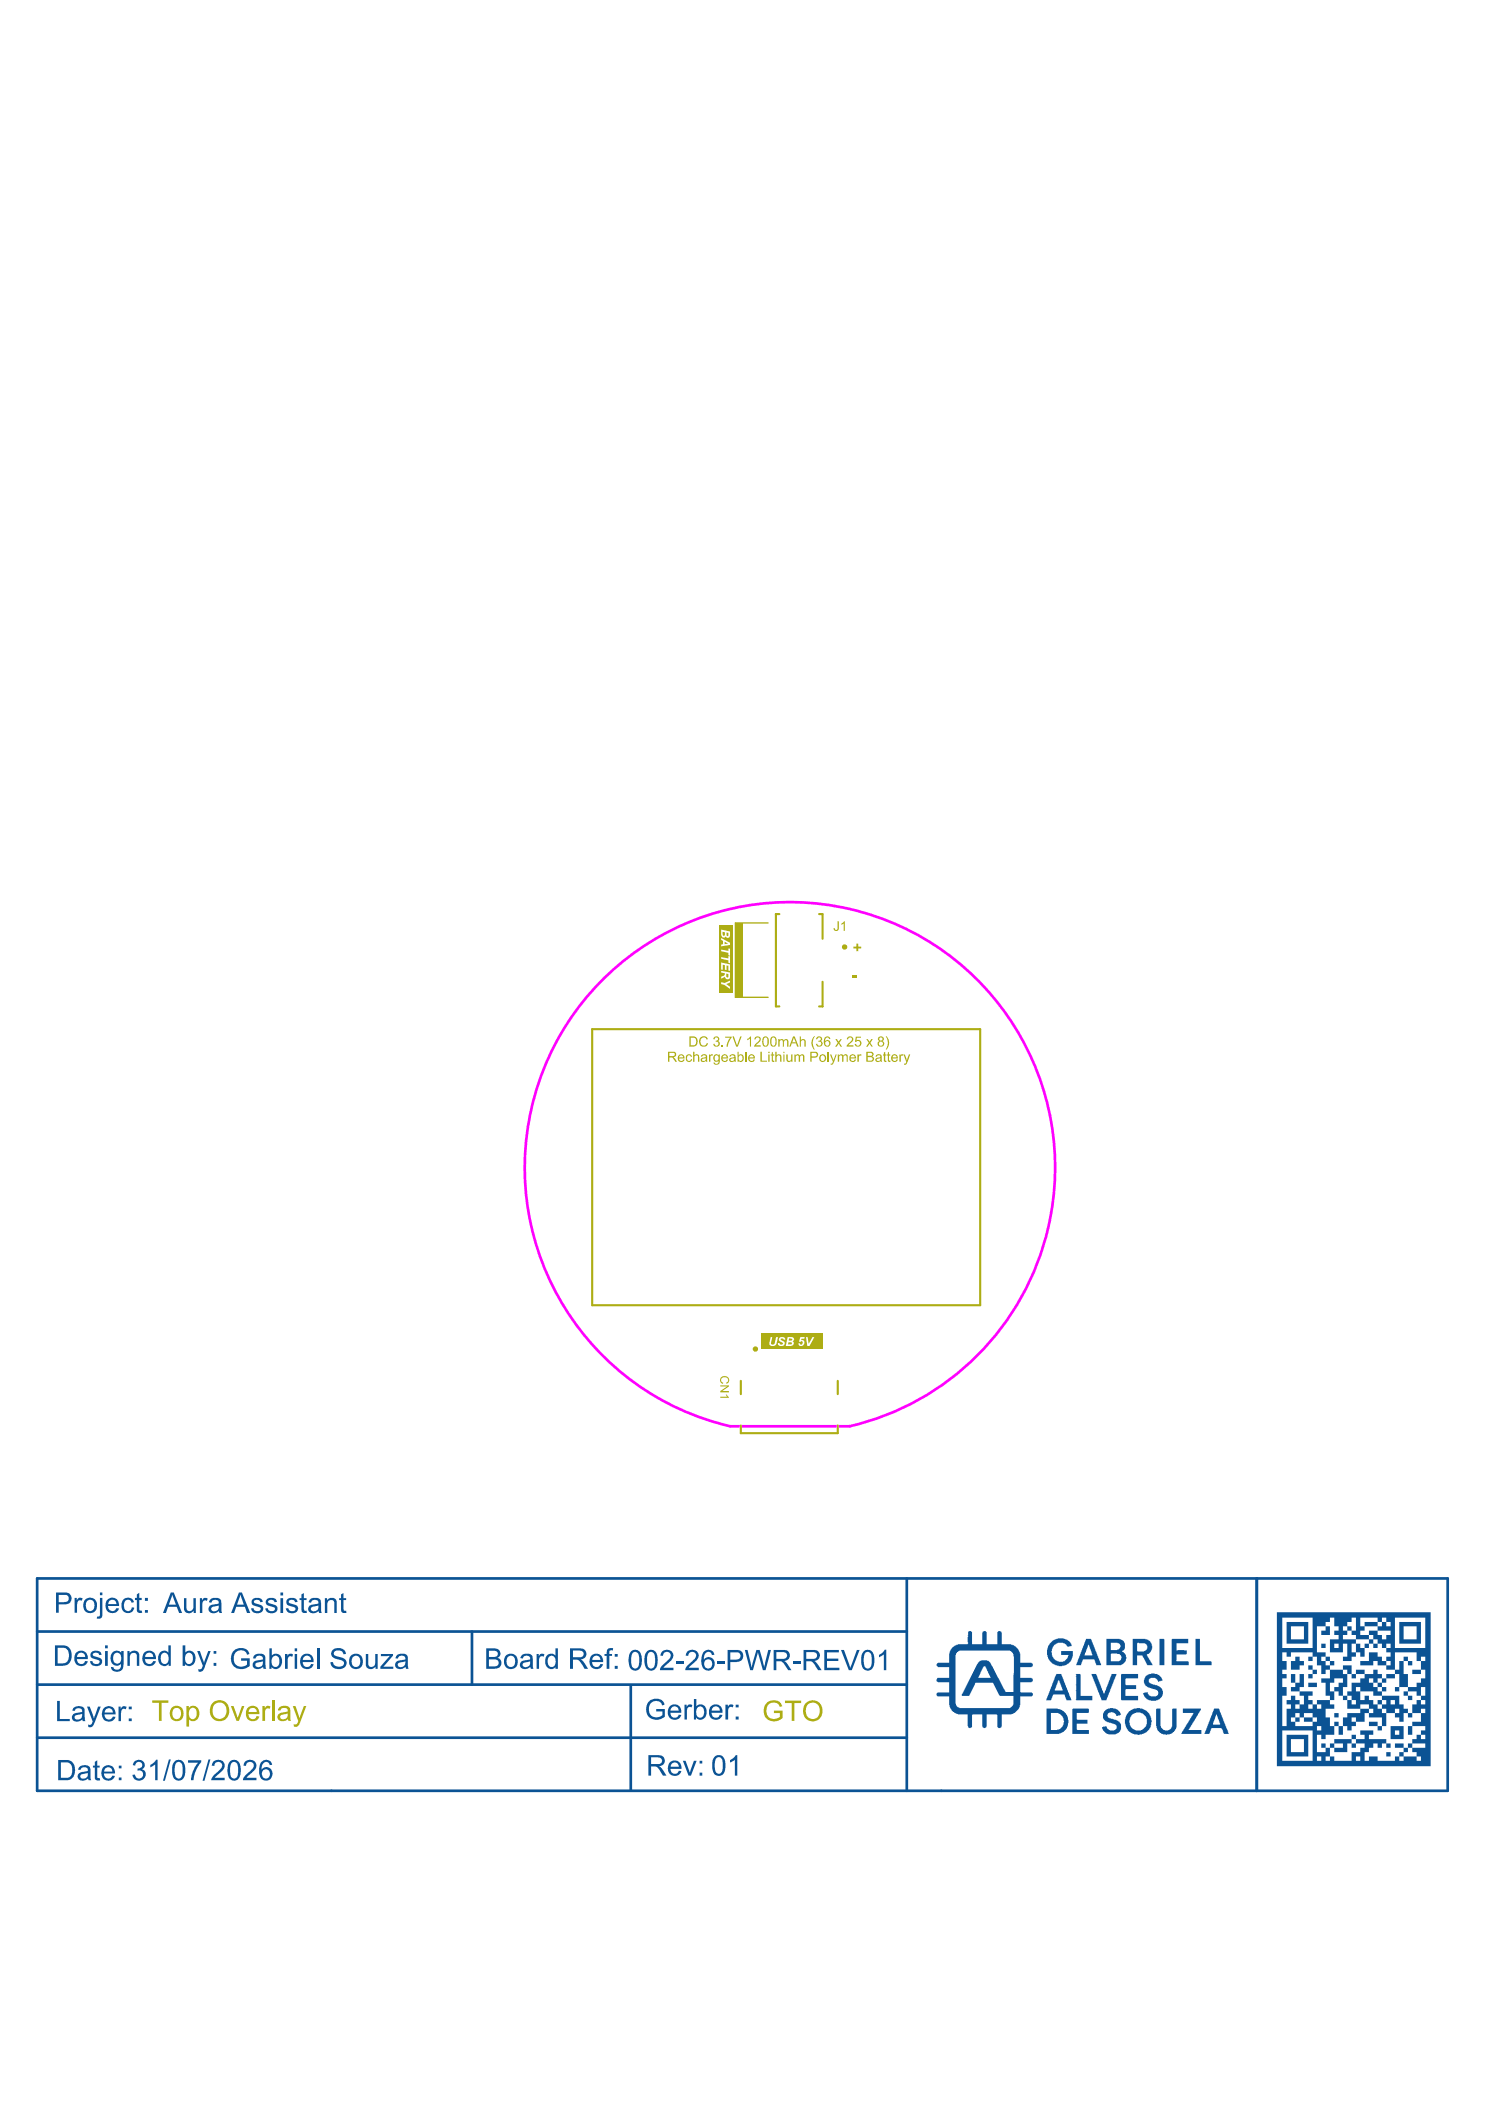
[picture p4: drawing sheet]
<svg xmlns="http://www.w3.org/2000/svg" width="210mm" height="297mm" viewBox="0 0 210 297" stroke-linecap="round" stroke-linejoin="round" font-family="sans-serif">
<g fill="#0b5394">
<path d="M148.3 231.7l.2-.2 .7-.3h.8l.6 .2 .4 .3 .2 .5-.3 .2h-.3l-.2-.4-.4-.2h-.8l-.5 .4-.4 .8 .1 .6 .2 .4 .3 .3 .4 .2 .9-.1 .4-.4 .1-.3v-.2h-1v-.5h1.6v.7l-.1 .5-.5 .6-.5 .2-.9 .1-.8-.3-.5-.4-.3-.9v-.7l.2-.6z"/>
<path d="M151.8 236.2l.6 .1v3h1.7v.6h-2.4z"/>
<path d="M163.6 231.3h.7v3.7h-.7z"/>
<path d="M163.2 241.1h.5v2.5l.3 .4 .3 .2h.5l.4-.3 .1-.3v-2.4l.7-.1v2.7l-.4 .6h-.1l-.2 .2-.7 .2-.6-.1-.4-.2-.3-.3-.2-.6z"/>
<path d="M158.2 236.2h2.3v.6l-1.7 .1v.9h1.5v.5l-1.5 .1v.9h1.7v.6h-2.4z"/>
<path d="M161.7 236.4l.7-.3h.5l.6 .3 .3 .3 .2 .5h-.3l-.2 .1h-.1l-.1-.3-.4-.2h-.6l-.2 .2v.4l.1 .1 .5 .2 .5 .1 .7 .5 .1 .3v.5l-.1 .3-.3 .4-.5 .2-1-.1-.7-.5-.2-.4 .6-.2 .3 .4 .2 .2h.8l.2-.2a.49 .49 0 0 0 0-.6l-.4-.3-.9-.2-.4-.2-.2-.4v-.5z"/>
<path d="M165.3 231.3h2.3v.6h-1.6v1l1.3-.1 .1 .6-1.4 .1-.1 .9h1.7l.1 .6h-2.4z"/>
<path d="M156 241.2l.6-.2 .8 .1 .6 .5 .1 .4-.6 .1v-.2l-.3-.2-.3-.1h-.1a.49 .49 0 0 0-.6 .6l.3 .3 1 .2 .4 .3v.1l.2 .2v.8l-.3 .4-.4 .2h-1l-.4-.1-.4-.4-.1-.5 .4-.1h.2l.1 .4h.2l.2 .2h.6l.3-.3v-.4l-.2-.2-1.1-.3-.5-.4-.1-.8z"/>
<path d="M168.6 231.3h.7v3.1h1.5l.1 .6h-2.3z"/>
<path d="M166.9 241.1h2.5l-.1 .3-.2 .3-.2 .4-.1 .1-.1 .3-.5 .6-.5 1h1.8v.6h-2.8l.1-.4 .3-.3v-.3l.2-.1v-.2l.3-.3 .1-.3 .1-.1 .1-.2 .1-.1 .1-.3 .3-.3-1.5-.1z"/>
<path d="M153.9 236.2h.7l1.1 2.8h.1l.1-.2 .9-2.5 .7-.1-1.4 3.7h-.7z"/>
<path d="M151.3 241.1l2.3 .1-.1 .5h-1.6l.1 1h1.4v.5h-1.5v.9h1.7v.6h-2.3z"/>
<path d="M159.3 241.4l.6-.3 .9-.1 .9 .4 .4 .4 .3 .6 .1 .6-.2 .8-.6 .7-.6 .2-.6 .1-.7-.1-.7-.5-.3-.7-.1-.9 .3-.7zM159.8 241.9l-.4 .6a1.45 1.45 0 0 0 0 1.1l.4 .4 .4 .2h.8l.6-.6 .2-.3-.1-1-.5-.5h-.2l-.1-.2h-.6z"/>
<path d="M136.6 230.2h.4l.1 .1v1.7h1.5v-1.6l.2-.2h.2l.2 .1v1.7h1.5v-1.7l.1-.1h.4l.1 1.8h1.3l.4 .2 .6 .5 .3 .4v1.5h1.6l.2 .2-.1 .4-.1 .1h-1.6v1.5h1.6l.2 .2-.1 .3-.1 .1h-1.6v1.4h1.7l.1 .2v.2l-.1 .2h-1.7v1.5l-.7 .8-.5 .2h-1.4v1.7l-.2 .2h-.3l-.1-.1-.1-1.8h-1.4v1.7l-.2 .2h-.2l-.2-.2v-1.7h-1.4l-.1 1.8-.2 .1h-.3l-.1-1.9h-1.4l-.7-.3-.4-.7-.1-1.5h-1.7l-.1-.2v-.2l.1-.2h1.7v-1.4h-1.6l-.2-.2v-.2l.1-.2h1.7v-1.5h-1.6l-.2-.3v-.2l.2-.2h1.6l.1-1.5 .2-.5 .4-.4 .5-.2 1.5-.1zM138.7 235.2l-.7 1.6h1.7l-.7-1.6zM135 233.1l-.2 .4v6.9l.3 .5 .2 .1h7.2l.4-.3 .1-1.4h-2l-.9-1.8h-2.5l-.9 1.8h-1v-.3h.1l2-4.2 .4-.4 .2-.1h.8l.5 .3 2.2 4.2h1.1v-5.1l-.1-.4-.3-.3-7.3-.1-.2 .2z"/>
<path d="M156.1 231.3h1.8l.5 .2 .3 .4v.7l-.4 .5 .5 .3a1.11 1.11 0 0 1 0 1.1l-.7 .5h-2zM156.8 233.3l-.1 1.1h1.2l.2-.2 .1-.5-.3-.3zM156.7 231.8v1h.9l.4-.2 .1-.4-.2-.3z"/>
<path d="M147.6 241.1h1.6l.6 .2 .6 .5 .3 .5v.9l-.3 .8-.4 .4-.6 .3h-1.8zM148.2 241.7v2.4h.9l.5-.1 .3-.4 .2-.6-.2-.8-.6-.5z"/>
<path d="M149 236.2l.8 .1v.2l.2 .5 .1 .4 .1 .1v.2l.2 .2v.2l.1 .1 .6 1.7h-.7l-.2-.8h-1.6l-.4 .8h-.6zM149.3 237.1l-.5 1.5h1.1l-.4-1.4-.1-.1z"/>
<path d="M159.8 231.3h1.8l.7 .3v.1l.2 .2v.7l-.2 .5-.2 .3h-.3v.2l.8 1.4h-.8l-.6-1.4h-.8v1.4h-.6zM160.5 231.8v1.3h.9l.4-.3v-.6l-.2-.3z"/>
<path d="M153.2 231.3h.7l.6 1.6 .4 .8v.2l.3 .5v.2l.1 .2v.2h-.7l-.2-.8h-1.6l-.3 .8h-.7zM153.5 232.1l-.5 1.5h1.1l-.2-.8z"/>
<path d="M171.3 241.1l.7 .1 .1 .4 .4 .8 .5 1.4 .2 .3 .1 .6h-.7l-.1-.6-.2-.3h-1.4l-.3 .9h-.7zM171.6 241.9l-.5 1.2v.3l1-.1z"/>
</g>
<path d="M5.2 237.7h122.7M5.2 222.7h199v30h-199zM5.2 230.2h122.7M66.6 230.2v7.5M89 237.8v14.8M127.9 222.7v30M177.3 222.7v30M5.2 245.2h122.7" fill="none" stroke="#0b5394" stroke-width=".38"/>
<g fill="#0b5394">
<path d="M93.5 232.9h.1a.91 .91 0 0 1 1.3 .3 .91 .91 0 0 1-.4 1.3l-.9 .8h1.4v.4h-1.9a2.13 2.13 0 0 1 1-1.3l.2-.2a.58 .58 0 0 0 .3-.8 .58 .58 0 0 0-.9-.2l-.2 .5-.4-.1 .2-.4z"/>
<path d="M95.3 234.5h1.1v.3h-1.1z"/>
<path d="M96.9 233.1l.2-.2a.91 .91 0 0 1 1.3 .3 .91 .91 0 0 1-.4 1.3l-.9 .8h1.5v.4h-1.9a2.13 2.13 0 0 1 1-1.3l.1-.2a.57 .57 0 0 0 .4-.7 .57 .57 0 0 0-.6-.4 .52 .52 0 0 0-.5 .6l-.4-.1z"/>
<path d="M101.1 234.5h1.1v.3h-1.1z"/>
<path d="M105.1 232.8h.3l.6 2.5 .7-2.5h.5l.6 2.5 .6-2.5h.4l-.8 2.9h-.4l-.7-2.5-.7 2.5h-.4z"/>
<path d="M111.8 234.5h1.1v.3h-1.1z"/>
<path d="M116.3 232.8h2v.4h-1.6v.8h1.6v.4h-1.6v.9h1.7v.4h-2.1z"/>
<path d="M118.6 232.8h.5l.9 2.6 .9-2.6h.4l-1.1 2.9h-.5z"/>
<path d="M124 233.5l.4-.2 .4-.5h.2v2.9h-.3v-2.3l-.7 .5z"/>
<path d="M8.1 240h.3v2.6h1.4v.3h-1.7z"/>
<path d="M12.3 240.8h.4l.6 1.7 .5-1.7h.4l-1 2.5a.57 .57 0 0 1-.7 .4l-.1-.3a.45 .45 0 0 0 .7-.5z"/>
<path d="M16.7 240.8h.3l.1 .3a.5 .5 0 0 1 .8-.2l-.2 .3a.41 .41 0 0 0-.4 0 .41 .41 0 0 0-.2 .5v1.2h-.4z"/>
<path d="M13.4 248.6l.3-.2v.8h.4v.2h-.4v1.4l.4 .1v.3h-.1a.47 .47 0 0 1-.5-.1 .47 .47 0 0 1-.1-.5v-1.2h-.3v-.2h.3z"/>
<path d="M13 233l.6-.1a.6 .6 0 0 1 .7 .6h-.3a.48 .48 0 0 0-.5-.3 .48 .48 0 0 0-.4 .3l.1 .2 .7 .2a.62 .62 0 0 1 .5 .7 .62 .62 0 0 1-.7 .5h-.1a.74 .74 0 0 1-.9-.7h.3a.54 .54 0 0 0 .5 .4 .54 .54 0 0 0 .6-.3l-.2-.2-.7-.3a.56 .56 0 0 1-.4-.4 .56 .56 0 0 1 .2-.6z"/>
<path d="M18 233h.3v.2a.74 .74 0 0 1 .9-.3 .74 .74 0 0 1 .4 .9v1.3h-.3v-1.3a.51 .51 0 0 0-.6-.6 .51 .51 0 0 0-.4 .7v1.2h-.3z"/>
<path d="M27.8 233h.4l.6 1.7 .6-1.7h.3l-.8 2.2a.71 .71 0 0 1-.8 .7h-.1v-.4l.1 .1a.51 .51 0 0 0 .5-.5z"/>
<path d="M26 225.5h.3v1.2a.52 .52 0 0 0 .5 .6 .52 .52 0 0 0 .5-.7v-1.1h.3v2.1h-.3v-.3a.72 .72 0 0 1-.9 .3 .72 .72 0 0 1-.4-.8z"/>
<path d="M28.2 225.5h.3v.3a.48 .48 0 0 1 .8-.2l-.1 .3a.44 .44 0 0 0-.5 0 .44 .44 0 0 0-.2 .5v1.2h-.3z"/>
<path d="M35.8 225.6l.6-.1a.58 .58 0 0 1 .6 .6h-.3a.48 .48 0 0 0-.4-.4 .48 .48 0 0 0-.5 .4l.1 .1 .8 .2a.56 .56 0 0 1 .3 .9v.1a.94 .94 0 0 1-1.6-.4l.4-.1a.53 .53 0 0 0 .5 .4 .53 .53 0 0 0 .5-.3l-.1-.2-.6-.1a.59 .59 0 0 1-.6-.7v-.2z"/>
<path d="M37.8 225.6l.4-.1a.69 .69 0 0 1 .9 .6h-.4a.48 .48 0 0 0-.4-.4 .48 .48 0 0 0-.5 .4l.2 .1 .5 .2a.63 .63 0 0 1 .6 .7 .63 .63 0 0 1-.7 .6 .82 .82 0 0 1-1-.7l.4-.1a.54 .54 0 0 0 .5 .4 .54 .54 0 0 0 .5-.3l-.1-.2-.8-.2a.56 .56 0 0 1-.4-.5 .56 .56 0 0 1 .3-.5z"/>
<path d="M40.7 225.6l.5-.1a.73 .73 0 0 1 .8 .6h-.4a.5 .5 0 0 0-.4-.4 .5 .5 0 0 0-.5 .3 .68 .68 0 0 0 .7 .4 .63 .63 0 0 1 .7 .6 .63 .63 0 0 1-.7 .7h-.2a.74 .74 0 0 1-.9-.7l.4-.1a.55 .55 0 0 0 .4 .4 .55 .55 0 0 0 .6-.3l-.1-.2-.6-.1a.59 .59 0 0 1-.6-.7v-.2z"/>
<path d="M42.5 225l.4-.2v.7h.3v.3h-.3v1.2a.25 .25 0 0 0 .1 .3 .25 .25 0 0 0 .2 0l.1 .3h-.1a.5 .5 0 0 1-.5-.1 .5 .5 0 0 1-.2-.5v-1.2h-.2v-.3h.2z"/>
<path d="M45.8 225.5h.3v.3a.73 .73 0 0 1 .8-.3 .73 .73 0 0 1 .6 .7v1.4h-.3v-1.3a.5 .5 0 0 0-.6-.5 .5 .5 0 0 0-.4 .6v1.2h-.4z"/>
<path d="M48.1 225l.3-.2v.7h.4v.3h-.4v1.2a.25 .25 0 0 0 .2 .3 .25 .25 0 0 0 .2 0l.1 .3h-.1a.5 .5 0 0 1-.5-.1 .5 .5 0 0 1-.2-.5v-1.2h-.3v-.3h.3z"/>
<path d="M75.7 233.4h.3v.3a.47 .47 0 0 1 .8-.2l-.1 .3a.44 .44 0 0 0-.5 0 .44 .44 0 0 0-.2 .5v1.2h-.3z"/>
<path d="M85.8 232.6h.6h.1l-.1 .3a.32 .32 0 0 0-.3 0 .32 .32 0 0 0-.1 .3v.2h.3v.3h-.3v1.8h-.4v-1.8h-.3v-.3h.3v-.5z"/>
<path d="M103 248.4l.5-.4 .3-.3h.2v2.9h-.3v-2.3l-.7 .4z"/>
<path d="M96.3 248.5h.4l.6 1.6 .6-1.6h.4l-.8 2.1h-.4z"/>
<path d="M19 248.5l.2-.1a.76 .76 0 0 1 1 .2 .76 .76 0 0 1 0 1h-.2a.84 .84 0 0 1 .5 1.1 .84 .84 0 0 1-1 .5h-.1a.88 .88 0 0 1-.7-.8h.3a.58 .58 0 0 0 .6 .6 .58 .58 0 0 0 .6-.6 .58 .58 0 0 0-.7-.6l-.1 .1v-.4a.47 .47 0 0 0 .6-.3 .47 .47 0 0 0-.3-.6 .47 .47 0 0 0-.6 .4v.2l-.4-.1z"/>
<path d="M21.2 249l.5-.3 .3-.4h.2v2.9h-.3v-2.2l-.7 .4z"/>
<path d="M23.8 248.3h.3l-.8 3h-.3z"/>
<path d="M26.5 248.4h1.9v.3l-.6 .8-.3 .6-.2 1.1h-.4l.1-.7 .5-1.2 .4-.6h-1.4z"/>
<path d="M29.4 248.3h.3l-.9 3h-.2z"/>
<path d="M30.2 248.5h.1a.89 .89 0 0 1 1-.1 .89 .89 0 0 1 .4 .9l-.2 .5-1.2 1.1h1.4v.3h-1.9l.3-.6 .6-.6a1.23 1.23 0 0 0 .6-.9 .56 .56 0 0 0-.6-.5 .56 .56 0 0 0-.5 .6h-.3z"/>
<path d="M34.7 248.5l.5-.2 .2 .1a.87 .87 0 0 1 .8 .7 .87 .87 0 0 1-.6 .9l-.8 .9h1.4v.3h-1.9l.1-.4 .7-.7a1.35 1.35 0 0 0 .7-1 .56 .56 0 0 0-.6-.5 .56 .56 0 0 0-.5 .6h-.3v-.4z"/>
<path d="M33.1 232.8l.6-.2h.3a1.06 1.06 0 0 1 1.2 .8l-.4 .1a.99 .99 0 0 0-1.2-.6 .99 .99 0 0 0-.6 1.2 1.08 1.08 0 0 0 .7 1 1.08 1.08 0 0 0 1.1-.2v-.6h-.8v-.3h1.2v1.1l-.9 .4h-.8l-.6-.4-.2-.4-.1-.7 .1-.6z"/>
<path d="M40.2 233.4h.3v.3a.47 .47 0 0 1 .8-.2l-.1 .3a.41 .41 0 0 0-.5 0 .41 .41 0 0 0-.1 .4v1.3h-.4z"/>
<path d="M194.9 228.3v.6h.7v.6h.6v-.6h-.6v-.6zM190.7 228.3v.6h-.6v.6h.6v.6h.6v-1.8zM198 229.5v1.8h1.8v-1.8zM182.1 229.5v1.8h1.8v-1.8zM197.4 228.9h3v3h-3zM181.5 228.9h3v3h-3zM196.8 228.3v4.3h4.3v-4.3zM195.6 231.9v.7h.6v-.7zM180.9 233.2v1.2h.6v1.2h-.6v.6h.6v.6h-.6v1.3h.6v1.2h-.6v4.3h.6v-2.5h.6v-.6h-.6v-.6h.6v-.6h.6v.6h.6v.6h.6v-1.2h-.6v-.6h-1.2v-.6h.6v-.6h-.6v-1.3h.6v1.3h.6v-1.3h.6v1.9h-.6v.6h1.9v.6h-.7v.6h.7v.6h.6v.6h.6v-.6h-.6v-.6h1.8v.6h.6v.6h-1.2v1.2h.6v1.3h.6v1.2h-1.2v.6h-.6v-.6h-.6v2.4h1.2v-.6h-.6v-.6h.6v.6h.6v1.3h.6v.6h2.5v-1.3h1.2v-.6h.6v-.6h-1.2v-.6h-.6v-.6h.6v.6h1.2v-.6h-.6v-.6h1.8v.6h-.6v.6h2.5v.6h.6v.6h-.6v-.6h-.7v.6h-.6v-.6h-.6v.6h-.6v.6h-.6v1.3h.6v-.6h1.2v.6h2.5v-.6h.6v.6h.6v-.6h-.6v-.7h.6v.7h1.8v.6h.6v-.6h-.6v-.7h-.6v-.6h-.6v-.6h.6v.6h1.9v-.6h-1.9v-.6h.6v-.6h.6v.6h.7v-.6h-.7v-.6h.7v-.6h-1.9v-.6h1.2v-1.3h-1.2v-1.2h.6v-.6h.6v.6h.7v-.6h-.7v-.6h-.6v-.6h-1.2v-.6h-1.2v-1.9h-.6v-.6h-1.2v-.6h-1.3v-.6h-.6v.6h-1.8v-.6h1.2v-1.2h1.2v.6h.6v.6h.7v.6h.6v-.6h-.6v-.6h.6v-.6h-.6v-.6h-.7v-.7h-.6v-.6h-.6v-.6h-.6v-.6h1.2v.6h.6v.6h.7v-.6h.6v-.6h-1.9v-.6h-1.8v-.6h1.8v.6h.6v-.6h-.6v-.6h-2.4v1.2h.6v.6h-.6v.6h1.2v.6h.6v.6h.6v.7h-.6v-.7h-.6v-.6h-1.8v-.6h-.6v-.6h-.6v-.6h-.7v.6h.7v.6h-.7v.6h1.9v.6h.6v.7h.6v1.2h-.6v-.6h-.6v-1.3h-.6v1.3h.6v.6h-.6v.6h-1.3v-.6h.7v-1.9h-.7v1.3h-1.8v-1.9h1.2v-.6h-.6v-.6h.6v-.6h-.6v-1.2h-.6v.6h-.6v.6h.6v1.2h-1.2v-.6h.6v-.6h-1.2v3.7h1.2v.6h.6v.6h.6v.6h-.6v-.6h-.6v-.6h-.6v.6h.6v.6h.6v.6h1.8v.6h.7v1.9h-.7v1.2h.7v.6h.6v.6h.6v-.6h-.6v-.6h-.6v-.6h.6v-1.2h1.2v-.7h.6v-.6h-1.2v-.6h1.2v.6h1.2v-.6h.6v.6h.6v.6h.7v.7h-.7v-.7h-.6v.7h.6v.6h.7v.6h-.7v-.6h-.6v-.6h-.6v-.7h-.6v.7h.6v.6h.6v.6h.6v.6h2.5v1.2h.6v.6h.6v.6h.6v.6h-.6v-.6h-.6v1.3h-.6v-.7h-.6v-.6h-1.2v-.6h-.7v-.6h-.6v-.6h.6v.6h.7v-.6h-.7v-.6h-1.2v-.6h-1.8v-.6h-.6v.6h.6v1.2h.6v-.6h.6v.6h.6v.6h.6v.6h.6v.6h.7v1.9h-.7v-1.3h-1.8v-.6h-.6v1.3h-1.2v-.7h-.6v.7h.6v.6h-.6v.6h-.6v-.6h-.7v-1.3h.7v-.6h1.8v-.6h-1.8v-1.2h-.7v-.6h-.6v-.6h-.6v-.6h.6v-.6h.6v-.7h-1.2v.7h-.6v1.2h.6v1.2h-.6v-.6h-.6v-1.8h-.6v-.7h1.2v-1.2h-.6v.6h-.6v-1.2h-.6v-1.2h-.6v-.6h-3.1v.6h-.6v-.6zM192.5 231.9h.6v.7h-.6zM188.2 231.9v.7h.6v-.7zM186.4 231.9h.6v.7h-.6zM180.9 228.3v4.3h4.3v-4.3zM200.4 233.8v.6h.7v-.6zM184.5 233.8h.7v.6h-.7zM198 233.8h.6v.6h.6v.6h-.6v-.6h-.6zM182.7 233.8h.6v.6h.6v.6h-.6v.6h-1.2v-1.2h.6zM199.2 235.6h1.2v.6h-1.2zM184.5 235h.7v.6h.6v.6h-.6v-.6h-.7zM195.6 236.2h1.2v.6h-1.2zM189.4 235h1.3v1.2h.6v.6h-.6v-.6h-.6v-.6h-.7zM184.5 236.2h.7v.6h-.7zM196.8 233.2v2.4h.6v-1.2h.6v1.8h.6v1.9h1.2v-.6h.6v-.7h.7v-1.2h-.7v-1.2h-.6v-1.2zM184.5 237.5h1.3v.6h-1.3zM196.8 238.1h.6v.6h-.6zM200.4 238.1v1.2h.7v-1.2zM198 238.7h.6v.6h.6v.6h-.6v-.6h-.6zM196.2 239.9v.6h.6v-.6zM184.5 240.5v.6h.7v-.6zM182.7 240.5v.6h.6v-.6zM200.4 241.1v.6h.7v-.6zM196.8 241.1v.6h.6v-.6zM191.9 240.5v.6h1.2v.6h.6v-.6h-.6v-.6zM188.2 241.7h.6v.6h-.6zM183.9 241.7v.6h1.3v.7h.6v-.7h-.6v-.6zM182.7 241.7v.6h.6v.7h-.6v-.7h-.6v.7h.6v.6h2.5v-.6h-1.3v-.7h-.6v-.6zM193.1 243h1.2v.6h.6v.6h-.6v-.6h-1.2zM185.8 243.6v.6h.6v-.6zM198.6 243.6h.6v1.2h-.6zM196.8 244.2v.6h.6v-.6zM188.2 243h.6v.6h.6v1.2h-.6v-1.2h-.6zM196.2 243.6h1.8v1.8h-1.8zM188.2 245.4h2.5v.6h.6v.6h-.6v-.6h-.6v1.2h-1.9v-.6h-.6v-.6h.6v.6h1.2v-.6h-1.2zM196.8 246h1.2v.6h.6v.6h-.6v-.6h-1.2zM182.1 245.4v1.8h1.8v-1.8zM195.6 247.2h.6v.7h-.6zM181.5 244.8h3v3.1h-3zM191.3 247.9v.6h.6v-.6zM187 247.9v.6h.6v-.6zM185.8 247.9v.6h.6v-.6zM180.9 244.2v4.3h4.3v-4.3zM180.1 227.5h21.7v21.7h-21.7z"/>
<path d="M89.3 233.2a2.43 2.43 0 0 0 0 2.1 .55 .55 0 0 0 .6 0 .55 .55 0 0 0 .2-.6l.1-.5a.94 .94 0 0 0-.4-1.1zM89.1 232.9h.1a.92 .92 0 0 1 1.3 1l.1 .6a1.52 1.52 0 0 1-.6 1.1l-.1 .1a.93 .93 0 0 1-1.2-1v-.7a1.47 1.47 0 0 1 .4-1.1z"/>
<path d="M91.6 233.1a2.18 2.18 0 0 0-.1 2.2 .55 .55 0 0 0 .6 0 .55 .55 0 0 0 .3-.6v-1a.61 .61 0 0 0-.8-.6zM91.4 232.9a.98 .98 0 0 1 1.4 1.1v.5a1.29 1.29 0 0 1-.4 1l-.3 .2a.91 .91 0 0 1-1.2-1v-.5a1.27 1.27 0 0 1 .5-1.3z"/>
<path d="M99.3 233h.1a.86 .86 0 0 1 1.4 .5h-.4a.56 .56 0 0 0-.6-.4 .56 .56 0 0 0-.5 .6v.5a.89 .89 0 0 1 1.3-.1 .89 .89 0 0 1 .1 1.2 .95 .95 0 0 1-1.2 .4 .95 .95 0 0 1-.5-1.1v-.9zM99.6 234.2l-.2 .3a.6 .6 0 0 0 .4 .9 .6 .6 0 0 0 .7-.7 .59 .59 0 0 0-.6-.5z"/>
<path d="M103 233.2v1h.8a.53 .53 0 0 0 .7-.4 .53 .53 0 0 0-.5-.6zM102.6 232.8h1.4a.87 .87 0 0 1 .8 1 .87 .87 0 0 1-1 .7h-.8v1.2h-.4z"/>
<path d="M109.5 233.1v1h.9a.5 .5 0 0 0 .6-.4 .5 .5 0 0 0-.5-.6zM109.1 232.8h1.4a.79 .79 0 0 1 .9 .7 .79 .79 0 0 1-.8 .9l.4 .3 .6 1h-.4l-.7-1-.3-.3h-.7v1.3h-.4z"/>
<path d="M113.7 233.1v1h.9a.49 .49 0 0 0 .7-.4 .49 .49 0 0 0-.6-.6zM113.4 232.8h1.3a.79 .79 0 0 1 1 .7 .79 .79 0 0 1-.9 .9l.3 .2 .8 1.1h-.5l-.5-.8a.8 .8 0 0 0-.7-.5h-.5v1.3h-.3z"/>
<path d="M122.1 233.2l-.1 .1-.1 .4v1.1a.53 .53 0 0 0 .2 .6 .53 .53 0 0 0 .7-.1 2.54 2.54 0 0 0-.1-2.1l-.2-.1zM121.8 233l.2-.1a.91 .91 0 0 1 1 .1 .91 .91 0 0 1 .3 .9v.5a1.2 1.2 0 0 1-.8 1.4l-.2-.1a1.06 1.06 0 0 1-.8-1.3v-.8z"/>
<path d="M10.7 242a.37 .37 0 0 0-.1 .6 .37 .37 0 0 0 .5 0 .56 .56 0 0 0 .4-.8zM10.4 241l.4-.2h.4a.62 .62 0 0 1 .7 .7l.1 1.4h-.3l-.1-.3v.1a.91 .91 0 0 1-1.5-.2 .87 .87 0 0 1 1.1-.8l.1-.1a.25 .25 0 0 0 .3-.2 .25 .25 0 0 0-.2-.3 .59 .59 0 0 0-.9 .3h-.3z"/>
<path d="M15 241.2l-.3 .5h1.2a.58 .58 0 0 0-.3-.6 .58 .58 0 0 0-.6 .1zM14.7 241l.1-.1a.97 .97 0 0 1 1.1 0 .97 .97 0 0 1 .4 1h-1.6v.1a.61 .61 0 0 0 .6 .6 .61 .61 0 0 0 .6-.4l.4 .1-.2 .3a1.04 1.04 0 0 1-1.3 .1 1.04 1.04 0 0 1-.3-1.3z"/>
<path d="M18.2 240.8h.4v.4h-.4zM18.2 242.5h.4v.4h-.4z"/>
<path d="M8.6 248.7v2.2h.7a.95 .95 0 0 0 .9-1.3 .83 .83 0 0 0-.9-.9zM8.2 248.4h1.6a1.27 1.27 0 0 1 .8 1.2v.4a1.18 1.18 0 0 1-1.4 1.2h-1z"/>
<path d="M11.4 250.4a.38 .38 0 0 0 0 .5 .38 .38 0 0 0 .6 0 .52 .52 0 0 0 .3-.7zM11.2 249.3a.93 .93 0 0 1 1.5 .3l.1 1.4 .1 .2h-.4l-.1-.2h-.1a.92 .92 0 0 1-1.3-.1 .71 .71 0 0 1 .9-.9h.3a.27 .27 0 0 0 .2-.3 .27 .27 0 0 0-.2-.2l-.1-.1a.55 .55 0 0 0-.7 .4l-.4-.1z"/>
<path d="M14.9 249.5l-.2 .5h1.1a.58 .58 0 0 0-.3-.6 .58 .58 0 0 0-.6 .1zM14.6 249.3h.1a.97 .97 0 0 1 1.1-.1 .97 .97 0 0 1 .4 1.1h-1.5a.61 .61 0 0 0 .4 .6 .61 .61 0 0 0 .7-.3h.4l-.4 .5-.4 .1a1.04 1.04 0 0 1-1-.4 1.04 1.04 0 0 1 0-1.1z"/>
<path d="M16.8 249.2h.3v.3h-.3zM16.8 250.8h.3v.4h-.3z"/>
<path d="M8.1 232.5v2.2h.7a1.09 1.09 0 0 0 .9-1.6l-.1-.1a.68 .68 0 0 0-.8-.5zM7.8 232.2h1.1a1.42 1.42 0 0 1 1.1 2.1 1.15 1.15 0 0 1-1.2 .8h-1z"/>
<path d="M11.1 233.3l-.2 .2v.3h1.1a.58 .58 0 0 0-.9-.5zM10.8 233.2l.1-.1a.98 .98 0 0 1 1.1 0 .98 .98 0 0 1 .4 1l-1.6 .1a.6 .6 0 0 0 .5 .6 .6 .6 0 0 0 .7-.4h.4l-.1 .2a1.01 1.01 0 0 1-1.3 .4 1.01 1.01 0 0 1-.5-1.3z"/>
<path d="M14.8 232.2h.4v.4h-.4zM14.8 233h.4v2.1h-.4z"/>
<path d="M16.1 233.4l-.1 .2v.4a.59 .59 0 0 0 .2 .7 .59 .59 0 0 0 .7 0l.2-.4v-.3a.6 .6 0 0 0-.2-.7 .6 .6 0 0 0-.8 .1zM16 233.1a.86 .86 0 0 1 1.1 .1v-.2h.3v1.8a.95 .95 0 0 1-.6 1.1 .95 .95 0 0 1-1.1-.4v-.3l.3 .1a.59 .59 0 0 0 .8 .2 .59 .59 0 0 0 .3-.7l-.2 .1a.88 .88 0 0 1-.9 0 .88 .88 0 0 1-.4-.9 1.22 1.22 0 0 1 .4-.9z"/>
<path d="M20.6 233.4l-.1 .4h1.1a.59 .59 0 0 0-.3-.5 .59 .59 0 0 0-.7 .1zM20.4 233.1h.1a1 1 0 0 1 1.1 0 1 1 0 0 1 .4 1l-1.6 .1a.61 .61 0 0 0 .5 .6 .61 .61 0 0 0 .7-.4h.4l-.3 .6-.7 .1a1.1 1.1 0 0 1-.8-1.7z"/>
<path d="M22.6 233.2l.2-.2a.83 .83 0 0 1 .9 .2v-1h.4v2.9h-.3l-.1-.3a.86 .86 0 0 1-1 .2 .86 .86 0 0 1-.4-1v-.3zM22.8 233.4l-.1 .3v.4a.56 .56 0 0 0 .3 .7 .56 .56 0 0 0 .7-.2l.1-.6a.61 .61 0 0 0-.2-.6 .61 .61 0 0 0-.7-.1z"/>
<path d="M26.3 233.4l-.2 .6a.66 .66 0 0 0 .5 .8 .83 .83 0 0 0 .6-1.2l-.1-.1a.5 .5 0 0 0-.4-.3 .5 .5 0 0 0-.4 .2zM25.8 232.2h.3v1l.1-.1a.84 .84 0 0 1 .9-.1 .84 .84 0 0 1 .5 .8l-.1 .4a.84 .84 0 0 1-.4 .8 .84 .84 0 0 1-1-.2v.3h-.3z"/>
<path d="M30.1 233h.4v.4h-.4zM30.1 234.7h.4v.4h-.4z"/>
<path d="M24.3 225l-.5 1.4h1zM24.1 224.7h.4l1.2 2.9h-.4l-.4-.9h-1.2l-.3 .9h-.4z"/>
<path d="M29.9 226.8a.39 .39 0 0 0 0 .5 .39 .39 0 0 0 .5 0 .6 .6 0 0 0 .4-.8zM29.6 225.7h.1a1.09 1.09 0 0 1 1.5 .2l.1 1.7h-.3l-.1-.3-.2 .2a.75 .75 0 0 1-.8 .1 .75 .75 0 0 1-.5-.7 1.11 1.11 0 0 1 1.2-.5 .29 .29 0 0 0 .3-.4 .29 .29 0 0 0-.4-.2 .45 .45 0 0 0-.7 .4l-.4-.1z"/>
<path d="M33.9 225l-.5 1.4h1zM33.7 224.7h.4l1.2 2.9h-.5l-.3-.9h-1.2l-.3 .9h-.4z"/>
<path d="M39.6 224.7h.3v.4h-.3zM39.6 225.5h.3v2.1h-.3z"/>
<path d="M44 226.8a.39 .39 0 0 0 0 .5 .39 .39 0 0 0 .5 0 .6 .6 0 0 0 .4-.8zM43.7 225.7h.1a1.09 1.09 0 0 1 1.5 .2l.1 1.7h-.4v-.3l-.2 .2a.75 .75 0 0 1-.9 .1 .75 .75 0 0 1-.4-.7 1.02 1.02 0 0 1 1.1-.5l.1-.1a.24 .24 0 0 0 .2-.2 .24 .24 0 0 0-.1-.2l-.1-.1a.57 .57 0 0 0-.8 .4l-.4-.1z"/>
<path d="M69 232.9v.9h.6a.47 .47 0 0 0 .6-.4 .47 .47 0 0 0-.6-.5zM69 234.2v.9h.9a.51 .51 0 0 0 .4-.6 .51 .51 0 0 0-.6-.3zM68.6 232.6h1.1a.71 .71 0 0 1 .8 .4 .71 .71 0 0 1-.3 .9 .8 .8 0 0 1 .3 1.4l-.4 .2h-1.5z"/>
<path d="M71.6 233.9l-.2 .6a.63 .63 0 0 0 .8 .7 .63 .63 0 0 0 .5-.9v-.1a.6 .6 0 0 0-.5-.5 .6 .6 0 0 0-.6 .2zM71.4 233.5l.4-.1a1.08 1.08 0 0 1 1.2 .7 1.08 1.08 0 0 1-.5 1.3 1 1 0 0 1-1.1-.1 1 1 0 0 1-.3-1.2z"/>
<path d="M73.8 234.7a.41 .41 0 0 0 .1 .5 .41 .41 0 0 0 .6-.1l.2-.2 .1-.5zM73.5 233.6a1.2 1.2 0 0 1 1.6 .1l.1 1.8h-.3l-.1-.3-.5 .3a.66 .66 0 0 1-.8-.1 .66 .66 0 0 1 0-.8l.3-.3 .8-.1a.24 .24 0 0 0 .2-.2 .24 .24 0 0 0-.2-.3 .57 .57 0 0 0-.8 .3h-.4z"/>
<path d="M77.3 233.5l.2-.1a.71 .71 0 0 1 .9 .2v-1h.3v2.9h-.3l-.1-.2a.87 .87 0 0 1-1 0 .87 .87 0 0 1-.4-1l.1-.4zM77.4 233.8l-.1 .8a.58 .58 0 0 0 .8 .6l.2-.3 .1-.6a.68 .68 0 0 0-.6-.7z"/>
<path d="M80.8 232.9v1h.9a.5 .5 0 0 0 .6-.4 .5 .5 0 0 0-.5-.6zM80.4 232.6h1.4a.81 .81 0 0 1 .9 .7 .81 .81 0 0 1-.8 .9l.4 .3 .7 1h-.5l-.6-1a.55 .55 0 0 0-.6-.3h-.5v1.3h-.4z"/>
<path d="M83.8 233.7l-.2 .2-.1 .3h1.2a.57 .57 0 0 0-.9-.5zM83.5 233.5a.99 .99 0 0 1 1.1 0 .99 .99 0 0 1 .5 1l-1.6 .1a.6 .6 0 0 0 .5 .6 .6 .6 0 0 0 .7-.4h.4l-.4 .6-.3 .1a1.07 1.07 0 0 1-1.1-.4 1.07 1.07 0 0 1 0-1.2z"/>
<path d="M86.7 233.4h.4v.4h-.4zM86.7 235.1h.4v.4h-.4z"/>
<path d="M101.1 248v.1a2.01 2.01 0 0 0 .1 2.1 .52 .52 0 0 0 .5 0 .52 .52 0 0 0 .2-.6v-1a.53 .53 0 0 0-.2-.6 .53 .53 0 0 0-.6 0zM101 247.7h.2a1.07 1.07 0 0 1 1.1 1.2v.5a1.34 1.34 0 0 1-.5 1.1l-.2 .1a.87 .87 0 0 1-1.1-1v-.6a1.37 1.37 0 0 1 .5-1.3z"/>
<path d="M91.8 248v.9h.9a.5 .5 0 0 0 .7-.4 .5 .5 0 0 0-.6-.5zM91.5 247.7h1.3a.81 .81 0 0 1 1 .7 .81 .81 0 0 1-.8 .9l.4 .2 .6 1.1h-.5l-.6-1a.55 .55 0 0 0-.6-.3h-.5v1.3h-.3z"/>
<path d="M94.7 248.9l-.1 .4h1.2a.59 .59 0 0 0-.4-.6 .59 .59 0 0 0-.7 .2zM94.5 248.6h.1a.99 .99 0 0 1 1.1 0 .99 .99 0 0 1 .4 1h-1.5a.6 .6 0 0 0 .5 .7 .6 .6 0 0 0 .7-.4h.3l-.3 .5-.3 .2a1.07 1.07 0 0 1-1.1-.5 1.07 1.07 0 0 1-.1-1.1z"/>
<path d="M98.7 248.5h.4v.3h-.4zM98.7 250.1h.4v.5h-.4z"/>
<path d="M24.9 248.7l-.1 .1-.1 .5-.1 .7a.91 .91 0 0 0 .4 .9 .63 .63 0 0 0 .8-.8v-.3a1.04 1.04 0 0 0-.5-1.2zM24.7 248.5l.1-.1a.91 .91 0 0 1 1.3 1v.5a1.26 1.26 0 0 1-.7 1.3 .99 .99 0 0 1-1.1-1.1v-.7a1.12 1.12 0 0 1 .4-.9z"/>
<path d="M32.8 248.7l-.1 .1a2.43 2.43 0 0 0 0 2 .55 .55 0 0 0 .6 .1 .55 .55 0 0 0 .3-.6v-.6a.93 .93 0 0 0-.5-1.1zM32.6 248.4a.93 .93 0 0 1 1.3 1.1l.1 .5a1.43 1.43 0 0 1-.6 1.2h-.3a.92 .92 0 0 1-1-1v-.6a1.47 1.47 0 0 1 .4-1.1z"/>
<path d="M36.9 248.6a.88 .88 0 0 1 .8-.2 .88 .88 0 0 1 .7 .6l-.4 .1a.53 .53 0 0 0-.5-.5 .53 .53 0 0 0-.5 .6l-.1 .5a.89 .89 0 0 1 1.3-.1 .89 .89 0 0 1 .1 1.3 .95 .95 0 0 1-1.2 .3 .95 .95 0 0 1-.5-1.1v-.6zM37.2 249.8h-.1a.63 .63 0 0 0 0 .9 .63 .63 0 0 0 .8 .1 .63 .63 0 0 0 .1-.9 .63 .63 0 0 0-.8-.1z"/>
<path d="M36.1 234.7a.37 .37 0 0 0 0 .4 .37 .37 0 0 0 .5 .1 .54 .54 0 0 0 .5-.6l-.1-.2zM35.9 233.5l.4-.1h.5a.58 .58 0 0 1 .6 .7l.1 1.4h-.3l-.1-.3-.5 .3a.65 .65 0 0 1-.9-.2 .65 .65 0 0 1 .2-.9l1-.2a.25 .25 0 0 0 .2-.3 .25 .25 0 0 0-.2-.2 .57 .57 0 0 0-.9 .3h-.3z"/>
<path d="M38.6 233.7l-.3 .5v.6a.55 .55 0 0 0 .7 .4 .55 .55 0 0 0 .4-.7 .62 .62 0 0 0-.1-.6 .62 .62 0 0 0-.7-.2zM38 232.6h.3v1l.1-.1a.88 .88 0 0 1 1 0 .88 .88 0 0 1 .4 1l-.1 .3a.83 .83 0 0 1-.5 .7 .83 .83 0 0 1-.9-.3v.3h-.3z"/>
<path d="M41.6 232.6h.3v.4h-.3zM41.6 233.4h.3v2.1h-.3z"/>
<path d="M42.9 233.8l-.2 .4h1.2a.6 .6 0 0 0-.4-.5 .6 .6 0 0 0-.6 .1zM42.6 233.6h.1a.96 .96 0 0 1 1.1-.1 .96 .96 0 0 1 .4 1h-1.5a.6 .6 0 0 0 .5 .7 .6 .6 0 0 0 .7-.4h.3v.1a.98 .98 0 0 1-1.2 .6 .98 .98 0 0 1-.7-1.2z"/>
</g>
<path d="M44.9 232.6v2.9" fill="none" stroke="#0b5394" stroke-width=".34"/>
<g fill="#0b5394">
<path d="M47 232.8l.4-.2a1.04 1.04 0 0 1 1.4 .8h-.4a.74 .74 0 0 0-.6-.5 .74 .74 0 0 0-.7 .3 .59 .59 0 0 0 .6 .6l.3 .1a.85 .85 0 0 1 .9 .9 .85 .85 0 0 1-1.1 .7h-.1a.98 .98 0 0 1-1.1-1h.4a.89 .89 0 0 0 1.4 .5 .49 .49 0 0 0 0-.6 .49 .49 0 0 0-.5-.2l-.7-.2a.73 .73 0 0 1-.2-1.2z"/>
<path d="M51.6 233.4h.3v1.1a.52 .52 0 0 0 .5 .7 .52 .52 0 0 0 .5-.6v-1.2h.4v2.1h-.3v-.3a.74 .74 0 0 1-.9 .3 .74 .74 0 0 1-.5-.8z"/>
<path d="M53.7 233.4h1.7v.2l-1.3 1.6h1.4v.3h-1.8v-.3l1.3-1.5h-1.3z"/>
<path d="M10.5 225.5h.3l.1 .3a.51 .51 0 0 1 .8-.2l-.2 .3a.44 .44 0 0 0-.5 0 .44 .44 0 0 0-.1 .5v1.2h-.4z"/>
<path d="M17.5 225.6l.5-.2 .5 .2 .4 .4-.4 .2a.52 .52 0 0 0-.5-.4 .52 .52 0 0 0-.5 .5v.4a.6 .6 0 0 0 .3 .6 .6 .6 0 0 0 .6-.1l.2-.4 .3 .1-.1 .3a.94 .94 0 0 1-1.2 .3 .94 .94 0 0 1-.5-1.1l.2-.5z"/>
<path d="M19.3 225l.3-.2v.7h.4v.3h-.4v1.4l.1 .1h.3v.3a.5 .5 0 0 1-.6-.1 .5 .5 0 0 1-.1-.5v-1.2h-.3v-.3h.3z"/>
<path d="M91.7 239.9l.6-.2h.3a1 1 0 0 1 1.1 .9h-.3a.98 .98 0 0 0-1.2-.5 .98 .98 0 0 0-.7 1.1v.1a1.1 1.1 0 0 0 .8 1 1.1 1.1 0 0 0 1.1-.3v-.5h-.8v-.3h1.2v1.1l-1 .4-.9-.2a1.63 1.63 0 0 1-.2-2.6z"/>
<path d="M96.6 240.6h.3v.3a.47 .47 0 0 1 .8-.3l-.2 .3a.44 .44 0 0 0-.5 .1 .44 .44 0 0 0-.1 .5v1.1h-.3z"/>
<path d="M102.3 240.6h.4v.3a.47 .47 0 0 1 .8-.3l-.1 .3a.47 .47 0 0 0-.6 .1 .47 .47 0 0 0-.1 .5v1.1h-.4z"/>
<path d="M49.7 233.9l-.1 .6a.64 .64 0 0 0 .7 .7 .64 .64 0 0 0 .5-.9 .61 .61 0 0 0-.4-.6 .61 .61 0 0 0-.7 .2zM49.6 233.5l.3-.1a1.09 1.09 0 0 1 1.3 .7 1.09 1.09 0 0 1-.5 1.3l-.1 .1a1.04 1.04 0 0 1-1.2-.3 1.04 1.04 0 0 1-.1-1.2z"/>
<path d="M56.2 234.7a.39 .39 0 0 0 .1 .5 .39 .39 0 0 0 .5 0l.4-.3v-.5zM56 233.5l.5-.1a.71 .71 0 0 1 1 .7v1l.1 .4h-.3l-.1-.3-.5 .3a.65 .65 0 0 1-.9-.5 .65 .65 0 0 1 .7-.7l.5-.1a.25 .25 0 0 0 .2-.3 .25 .25 0 0 0-.2-.2 .56 .56 0 0 0-.9 .3h-.3z"/>
<path d="M8.3 225.1v1h.8a.5 .5 0 0 0 .6-.5 .5 .5 0 0 0-.6-.5zM7.9 224.7h1.4a.86 .86 0 0 1 .8 1 .86 .86 0 0 1-1.1 .7h-.7v1.2h-.4z"/>
<path d="M12.3 225.9l-.2 .3v.4a.62 .62 0 0 0 .7 .7 .62 .62 0 0 0 .5-.9 .59 .59 0 0 0-.3-.6 .59 .59 0 0 0-.7 .1zM12 225.7l.2-.1a1.05 1.05 0 0 1 1.3 .2 1.05 1.05 0 0 1 .1 1.2 1 1 0 0 1-1.3 .5 1 1 0 0 1-.5-1.3z"/>
<path d="M14.1 224.7h.3v.4h-.3zM14.1 225.5h.3v2.2a.55 .55 0 0 1-.1 .6 .55 .55 0 0 1-.7 .1l.1-.3a.3 .3 0 0 0 .4-.1 .3 .3 0 0 0 0-.3z"/>
<path d="M15.5 225.9l-.2 .5h1.1v-.2a.59 .59 0 0 0-.9-.3zM15.2 225.6a.99 .99 0 0 1 1.2 0 .99 .99 0 0 1 .4 1h-1.6a.61 .61 0 0 0 .5 .7 .61 .61 0 0 0 .7-.4l.4 .1-.1 .2a1.01 1.01 0 0 1-1.3 .3 1.01 1.01 0 0 1-.5-1.3l.1-.2z"/>
<path d="M20.4 225.5h.5v.4h-.5zM20.4 227.2h.5v.4h-.5z"/>
<path d="M94.8 240.9l-.2 .5h1.1a.58 .58 0 0 0-.9-.5zM94.5 240.7h.1a.96 .96 0 0 1 1.1 0 .96 .96 0 0 1 .4 1h-1.6a.61 .61 0 0 0 .5 .7 .61 .61 0 0 0 .7-.4h.4l-.1 .2a1.02 1.02 0 0 1-1.4 .3 1.02 1.02 0 0 1-.3-1.4z"/>
<path d="M98.5 240.9l-.1 .1a1.07 1.07 0 0 0 .1 1.3 .68 .68 0 0 0 .8-.8 .59 .59 0 0 0-.8-.6zM97.9 239.8h.3l.1 .9a.88 .88 0 0 1 1 0 .88 .88 0 0 1 .4 1 .85 .85 0 0 1-.5 .9 .85 .85 0 0 1-1-.2v.2h-.3z"/>
<path d="M100.7 240.9l-.3 .2v.3h1.1a.58 .58 0 0 0-.8-.5zM100.4 240.7a.97 .97 0 0 1 1.1 0 .97 .97 0 0 1 .4 1h-1.5a.61 .61 0 0 0 .4 .7 .61 .61 0 0 0 .7-.4h.4l-.1 .2a1.01 1.01 0 0 1-1.3 .4 1.01 1.01 0 0 1-.4-1.4l.1-.3z"/>
<path d="M103.8 240.6h.4v.3h-.4zM103.8 242.2h.4v.4h-.4z"/>
</g>
<path d="M119.8 201.3a37.4 37.4 0 0 0 27.3-48.1 37.4 37.4 0 0 0-50.4-22.8 37.4 37.4 0 0 0-18.2 52.1 37.3 37.3 0 0 0 24.5 18.8h16.9" fill="none" stroke="#f0f" stroke-width=".38"/>
<path d="M109.9 129h-.4v13h.4M115.5 129h.5v3.5M116 138.5v3.5h-.5M83.5 145.2h54.8v39h-54.8zM104.5 194.9v1.8M118.2 194.9v1.8M104.5 201.2v1h13.7v-1" fill="none" stroke="#adad14" stroke-width=".3"/>
<path d="M108.3 130.2h-4.6v10.5h4.6" fill="none" stroke="#adad14" stroke-width=".19"/>
<g fill="#adad14">
<path d="M103.7 130.2h1.1v10.5h-1.1z" fill-rule="evenodd"/>
<path d="M107.4 188.2h8.6v2.2h-8.6z" fill-rule="evenodd"/>
</g>
<g fill="#fff">
<path d="M108.7 188.7h.2l-.1 .8a.3 .3 0 0 0 .3 .2 .3 .3 0 0 0 .2-.3l.2-.7h.2l-.2 1-.2 .2h-.4a.39 .39 0 0 1-.4-.1 .39 .39 0 0 1 .1-.5z"/>
<path d="M110 188.8l.4-.1a.39 .39 0 0 1 .4 .3l-.3 .1a.21 .21 0 0 0-.2-.2 .21 .21 0 0 0-.2 .2l.3 .1a.41 .41 0 0 1 .3 .5 .41 .41 0 0 1-.6 .2 .39 .39 0 0 1-.4-.4h.3a.23 .23 0 0 0 .2 .2 .23 .23 0 0 0 .2-.2l-.2-.1a.37 .37 0 0 1-.2-.6z"/>
<path d="M112.9 188.7h.6v.2h-.5v.2a.42 .42 0 0 1 .5 .5 .42 .42 0 0 1-.5 .3h-.3l-.1-.2v-.1h.3a.2 .2 0 0 0 .3 .1 .2 .2 0 0 0 0-.3l-.1-.1-.2 .1-.2-.1z"/>
<path d="M113.7 188.7h.2l.2 .9 .5-.9h.3l-.7 1.2h-.3z"/>
<path d="M111.3 188.9v.3h.2a.16 .16 0 0 0 .3-.1 .16 .16 0 0 0-.2-.2zM111.2 189.4l-.1 .3h.3a.17 .17 0 0 0 .3-.1 .17 .17 0 0 0-.2-.2zM111.1 188.7h.5a.32 .32 0 0 1 .4 .2 .32 .32 0 0 1-.2 .4 .32 .32 0 0 1 .1 .4 .32 .32 0 0 1-.3 .2h-.8z"/>
</g>
<g fill="#adad14">
<path d="M108.2 240.2l.5-.2 .5-.1a1 1 0 0 1 1.2 .9l-.4 .1a.93 .93 0 0 0-1.7-.3l-.1 .3-.1 .6a1.12 1.12 0 0 0 .7 1 1.12 1.12 0 0 0 1.2-.2v-.6h-.8v-.3h1.2v1.1l-.2 .1a1.62 1.62 0 0 1-2.3-.4l-.2-.5v-.5l.2-.6z"/>
<path d="M110.7 240h2.3v.3h-.9v2.5h-.4v-2.5h-1z"/>
<path d="M114 240.5a1.42 1.42 0 0 0 .2 2h.1a1.05 1.05 0 0 0 1.1-.3 1.05 1.05 0 0 0 .2-1.1 .97 .97 0 0 0-1.6-.6zM113.7 240.3a1.42 1.42 0 0 1 1.7-.1 1.42 1.42 0 0 1 .6 1.6l-.2 .5-.5 .5-.8 .1-.6-.2-.3-.3-.3-.9a2.04 2.04 0 0 1 .4-1.2z"/>
</g>
<path d="M101.4 130.6h1.9v9.5h-1.9z" fill-rule="evenodd" fill="#adad14"/>
<g fill="#fff">
<path d="M101.7 134l1.1 .2v-.4l.2 .1v1l-.2-.1v-.3l-1.1-.3z"/>
<path d="M101.7 135.1l1.1 .1v-.3h.2v1h-.2v-.4l-1.1-.2z"/>
<path d="M101.7 135.8l1.3 .3v.9h-.2v-.7l-.3-.1v.7l-.2-.1v-.6l-.3-.1v.7h-.3z"/>
<path d="M101.7 138.6l.5 .1 .8-.3v.2l-.6 .3 .6 .3v.3l-.8-.5-.5-.1z"/>
<path d="M102.5 131.6v.2a.16 .16 0 0 0 .1 .3 .16 .16 0 0 0 .2-.2v-.3zM101.9 131.5v.2a.18 .18 0 0 0 .1 .3 .18 .18 0 0 0 .3-.1v-.3zM101.7 131.2l1.3 .2v.5a.32 .32 0 0 1-.2 .4 .32 .32 0 0 1-.4-.2 .36 .36 0 0 1-.5 .2 .36 .36 0 0 1-.2-.5z"/>
<path d="M102.2 132.9v.3h.5zM101.7 132.4l1.3 .6v.3l-1.3 .2v-.2l.3-.1v-.4l-.3-.2z"/>
<path d="M102.4 137.4v.2a.19 .19 0 0 0 .1 .3 .19 .19 0 0 0 .3-.1v-.3zM101.7 137l1.3 .2v.6a.31 .31 0 0 1-.4 .4l-.3-.1v-.3l-.6 .3v-.3l.4-.1 .2-.2v-.2l-.6-.1z"/>
</g>
<g fill="#adad14">
<path d="M120.2 137.6h.6v.3h-.6z"/>
<path d="M120.8 133.2h.3v.4h.4v.2h-.4v.4h-.3v-.4h-.4v-.2h.4z"/>
<path d="M118.1 130h.2v1a.38 .38 0 0 1-.3 .4 .38 .38 0 0 1-.4-.4l.2-.1a.2 .2 0 0 0 .2 .3 .2 .2 0 0 0 .1-.3z"/>
<path d="M118.7 130.3l.5-.3v1.4h-.2v-1.1l-.3 .2z"/>
<path d="M101.8 194.3l.5-.1 .5 .2 .1 .3-.1 .3-.3 .3-.1-.2a.43 .43 0 0 0 .2-.6 .43 .43 0 0 0-.6-.1 .39 .39 0 0 0-.3 .3 .39 .39 0 0 0 .3 .4v.2l-.1-.1a.56 .56 0 0 1-.1-.9z"/>
<path d="M101.6 195.5h1.2v.1l-.9 .7h.9v.2h-1.2v-.2l1-.7h-1z"/>
<path d="M101.6 197.1h1l-.2-.3h.1l.3 .4h-1.2z"/>
<path d="M98.8 146.4l.3-.2h.4l.4 .4-.2 .1a.47 .47 0 0 0-.6-.3 .47 .47 0 0 0-.3 .6v.1a.44 .44 0 0 0 .4 .4 .44 .44 0 0 0 .5-.3h.2l-.3 .5-.7-.1-.3-.5v-.4z"/>
<path d="M100.8 146.3h.1a.36 .36 0 0 1 .5 .1 .36 .36 0 0 1-.1 .5 .44 .44 0 0 1 0 .8 .44 .44 0 0 1-.7-.4h.2a.29 .29 0 0 0 .3 .3 .29 .29 0 0 0 .2-.4 .29 .29 0 0 0-.3-.2v-.1a.24 .24 0 0 0 .3-.2 .24 .24 0 0 0-.2-.3 .24 .24 0 0 0-.3 .3l-.2-.1z"/>
<path d="M101.8 147.5h.2v.2h-.2z"/>
<path d="M102.3 146.3h.9l-.4 .9-.1 .5h-.2v-.3l.5-1h-.7z"/>
<path d="M103.3 146.2h.2l.5 1.3 .4-1.3h.2l-.5 1.5h-.2z"/>
<path d="M105.4 146.6l.5-.4v1.5h-.1v-1.1l-.4 .2z"/>
<path d="M106.6 146.3l.3-.1a.45 .45 0 0 1 .4 .5 .45 .45 0 0 1-.3 .4l-.4 .4h.7v.2h-.9l.1-.3 .5-.5a.28 .28 0 0 0 0-.5 .28 .28 0 0 0-.4 .3h-.2z"/>
<path d="M109.8 146.6h.2v.2a.36 .36 0 0 1 .6 0 .34 .34 0 0 1 .4-.2 .34 .34 0 0 1 .2 .4v.7h-.2v-.7a.23 .23 0 0 0-.2-.2 .23 .23 0 0 0-.2 .3v.6h-.2v-.7a.24 .24 0 0 0-.3-.2 .24 .24 0 0 0-.1 .3v.6h-.2z"/>
<path d="M112.8 146.2h.2v.6a.37 .37 0 0 1 .4-.2 .37 .37 0 0 1 .3 .4v.7h-.2v-.7a.26 .26 0 0 0-.3-.2 .26 .26 0 0 0-.2 .3v.6h-.2z"/>
<path d="M114.8 146.2h.1l-.2 .4-.1 .7 .3 .8-.2-.1-.2-.7v-.6z"/>
<path d="M115.3 146.3h.1a.39 .39 0 0 1 .5 .1 .39 .39 0 0 1-.1 .5 .43 .43 0 0 1 .1 .7 .43 .43 0 0 1-.7-.1l-.1-.2h.2a.28 .28 0 0 0 .3 .2 .28 .28 0 0 0 .2-.3 .28 .28 0 0 0-.4-.2l.1-.1a.25 .25 0 0 0 .3-.3 .25 .25 0 0 0-.3-.2 .25 .25 0 0 0-.2 .3l-.2-.1z"/>
<path d="M117.8 146.6h.3l.2 .4 .3-.4h.1l-.3 .6 .4 .5h-.2l-.3-.4-.3 .4h-.2l.4-.5z"/>
<path d="M119.7 146.3h.5a.42 .42 0 0 1 .2 .4 .42 .42 0 0 1-.3 .4l-.4 .4h.7v.2h-1l.1-.2 .4-.4a.41 .41 0 0 0 .1-.7 .3 .3 0 0 0-.4 .3h-.1v-.2z"/>
<path d="M120.7 146.3h.7v.1h-.5l-.1 .4h.1a.47 .47 0 0 1 .6 .3 .47 .47 0 0 1-.4 .6 .47 .47 0 0 1-.5-.4h.2a.3 .3 0 0 0 .4 .2 .3 .3 0 0 0 .1-.4 .29 .29 0 0 0-.3-.2 .29 .29 0 0 0-.2 .1h-.2z"/>
<path d="M122.2 146.6h.2l.3 .4 .2-.4h.2l-.3 .6 .3 .5h-.2l-.2-.4-.3 .4h-.2l.3-.5z"/>
<path d="M124.9 146.2l.3 .2 .2 .7-.1 .6-.2 .4h-.2l.3-.6v-.5z"/>
<path d="M96.9 148.9a.43 .43 0 0 1 .7 .2h-.2a.29 .29 0 0 0-.3-.2 .29 .29 0 0 0-.2 .4 .29 .29 0 0 0 .2 .4 .29 .29 0 0 0 .4-.3l.1 .1a.48 .48 0 0 1-.7 .3 .48 .48 0 0 1-.1-.7z"/>
<path d="M97.8 148.4h.2v.5l.2-.1a.32 .32 0 0 1 .3 0 .32 .32 0 0 1 .1 .3v.7h-.1v-.6a.25 .25 0 0 0-.3-.3 .25 .25 0 0 0-.2 .4v.5h-.2z"/>
<path d="M100 148.8h.2v.1l.2-.1h.2l-.1 .2-.2-.1-.1 .2v.7h-.2z"/>
<path d="M105.1 148.4h.2v1.4h-.2z"/>
<path d="M107.3 148.4h.2v1.3h.7v.1h-.9z"/>
<path d="M108.9 148.5l.1-.1v.4h.2v.1h-.2v.7l.2 .1v.1a.26 .26 0 0 1-.2 0 .26 .26 0 0 1-.1-.3v-.6h-.2v-.1h.2z"/>
<path d="M109.4 148.4h.2v.5a.38 .38 0 0 1 .4-.1 .38 .38 0 0 1 .2 .4v.6h-.2v-.6a.25 .25 0 0 0-.2-.3 .25 .25 0 0 0-.2 .4v.5h-.2z"/>
<path d="M110.9 148.8h.2v.6a.26 .26 0 0 0 .3 .3 .26 .26 0 0 0 .2-.3v-.6h.2v1h-.2v-.1a.37 .37 0 0 1-.4 .1 .37 .37 0 0 1-.3-.4z"/>
<path d="M112.1 148.8h.1v.1a.36 .36 0 0 1 .6 0 .34 .34 0 0 1 .4-.1 .34 .34 0 0 1 .3 .3v.7h-.2v-.6a.22 .22 0 0 0-.3-.3 .22 .22 0 0 0-.1 .3v.6h-.2v-.6a.23 .23 0 0 0-.3-.3 .23 .23 0 0 0-.1 .4v.5h-.2z"/>
<path d="M116.7 148.4h.2v1.4h-.2z"/>
<path d="M117.1 148.8h.2l.3 .8 .3-.8h.1l-.4 1.1a.34 .34 0 0 1-.4 .3v-.1h.1l.2-.3z"/>
<path d="M118.2 148.8h.1v.1a.37 .37 0 0 1 .7 0 .31 .31 0 0 1 .4-.1 .31 .31 0 0 1 .2 .3v.7h-.2v-.6a.23 .23 0 0 0-.2-.3 .23 .23 0 0 0-.2 .3v.6h-.2v-.6a.23 .23 0 0 0-.3-.2 .23 .23 0 0 0-.1 .3v.5h-.2z"/>
<path d="M121 148.8h.1v.1l.1-.1h.2h.1v.2a.24 .24 0 0 0-.3 0 .24 .24 0 0 0-.1 .3v.5h-.1z"/>
<path d="M124.7 148.5l.2-.1v.4h.1v.1h-.1v.8h.1l.1 .1a.26 .26 0 0 1-.3 0 .26 .26 0 0 1-.1-.3v-.6h-.1z"/>
<path d="M125.2 148.5l.2-.1v.4h.2v.1h-.2v.7l.2 .1v.1a.25 .25 0 0 1-.3 0 .25 .25 0 0 1-.1-.3v-.6h-.1v-.1h.1z"/>
<path d="M126.9 148.8h.1v.1l.2-.1h.3l-.1 .2-.2-.1-.1 .2v.7h-.2z"/>
<path d="M127.5 148.8h.1l.3 .8 .3-.8h.2l-.4 1.1a.35 .35 0 0 1-.5 .3v-.1h.2l.1-.3z"/>
<path d="M21.5 239.9h2.2v.4h-.9v2.5h-.4v-2.5h-.9z"/>
<path d="M32.6 240.7h.3l.6 1.7 .6-1.7h.4l-.8 2.1h-.3z"/>
<path d="M37 240.7h.4v.3a.54 .54 0 0 1 .8-.2l-.2 .4a.44 .44 0 0 0-.5 0 .44 .44 0 0 0-.1 .5v1.1h-.4z"/>
<path d="M97.4 146.4v1.1h.4a.56 .56 0 0 0 .3-.9l-.1-.2zM97.2 146.2h.7a.74 .74 0 0 1 .5 .8 .74 .74 0 0 1-.6 .7h-.6z"/>
<path d="M107.9 146.4l-.2 .2v.5a.34 .34 0 0 0 .1 .3 .34 .34 0 0 0 .3 .1l.2-.6a.37 .37 0 0 0-.4-.5zM107.8 146.3a.61 .61 0 0 1 .7 .8v.2a.46 .46 0 0 1-.6 .4 .46 .46 0 0 1-.4-.6v-.5z"/>
<path d="M109 146.4l-.2 .3v.3a.35 .35 0 0 0 .1 .4 .35 .35 0 0 0 .4 .1l.1-.6a.4 .4 0 0 0-.4-.5zM108.9 146.3a.55 .55 0 0 1 .7 .7v.1a.48 .48 0 0 1-.5 .6 .48 .48 0 0 1-.5-.7l.1-.4z"/>
<path d="M112 146.4l-.2 .7h.5zM111.9 146.2h.2l.6 1.5h-.3l-.1-.5h-.6l-.2 .5h-.2z"/>
<path d="M116.4 146.4a.41 .41 0 0 1 .7 .2h-.1a.31 .31 0 0 0-.4-.2 .31 .31 0 0 0-.2 .5 .47 .47 0 0 1 .7 .2 .47 .47 0 0 1-.4 .6 .47 .47 0 0 1-.5-.5v-.6zM116.4 147.2a.31 .31 0 0 0 .6 0 .31 .31 0 0 0-.6 0z"/>
<path d="M124 146.6a.25 .25 0 0 0 .5 0 .25 .25 0 0 0-.5 0zM124 147.3a.3 .3 0 0 0 .6 0 .3 .3 0 0 0-.6 0zM124 146.3h.1a.35 .35 0 0 1 .5 .1 .35 .35 0 0 1-.2 .5h.1a.44 .44 0 0 1 .1 .7 .44 .44 0 0 1-.6 0l-.2-.1a.37 .37 0 0 1 .3-.6 .32 .32 0 0 1-.3-.3 .32 .32 0 0 1 .2-.3z"/>
<path d="M94.4 148.6v.4h.4a.24 .24 0 0 0 .4-.2 .24 .24 0 0 0-.3-.2zM94.2 148.4h.7a.38 .38 0 0 1 .5 .4 .38 .38 0 0 1-.4 .4l.5 .6h-.2l-.5-.6h-.4v.6h-.2z"/>
<path d="M95.9 149l-.1 .2h.6a.3 .3 0 0 0-.5-.2zM95.7 148.9l.5-.1h.2l.2 .3v.3h-.8a.29 .29 0 0 0 .2 .3 .29 .29 0 0 0 .4-.2h.2l-.1 .2-.2 .1-.3 .1a.63 .63 0 0 1-.3-1z"/>
<path d="M99.1 149.4a.21 .21 0 0 0 0 .3 .21 .21 0 0 0 .3-.1h.2v-.3zM99 148.9l.4-.1a.34 .34 0 0 1 .3 .4l.1 .6h-.2v-.1l-.3 .1a.32 .32 0 0 1-.5-.2 .32 .32 0 0 1 .5-.3v-.1a.18 .18 0 0 0 .3-.2 .18 .18 0 0 0-.3-.1l-.2 .2h-.2z"/>
<path d="M100.9 148.9l-.1 .3a.32 .32 0 0 0 .3 .5 .32 .32 0 0 0 .2-.5 .27 .27 0 0 0-.1-.3 .27 .27 0 0 0-.3 0zM100.8 148.8a.42 .42 0 0 1 .6 .1v-.1h.1v.9a.45 .45 0 0 1-.3 .5 .45 .45 0 0 1-.5-.3h.1a.29 .29 0 0 0 .4 .2 .29 .29 0 0 0 .1-.4l-.1 .1a.49 .49 0 0 1-.6-.3 .49 .49 0 0 1 .1-.6z"/>
<path d="M102.1 148.9l-.2 .3h.6a.31 .31 0 0 0-.4-.3zM102 148.8a.5 .5 0 0 1 .5 .1 .5 .5 0 0 1 .2 .5h-.8a.31 .31 0 0 0 .3 .3 .31 .31 0 0 0 .3-.2h.2a.5 .5 0 0 1-.8 .3 .5 .5 0 0 1-.1-.8z"/>
<path d="M103.1 149.4a.22 .22 0 0 0 .1 .3 .22 .22 0 0 0 .3-.1l.1-.3zM103 148.9l.1-.1a.42 .42 0 0 1 .5 0 .42 .42 0 0 1 .2 .4v.6h-.2v-.1a.38 .38 0 0 1-.5 .1 .38 .38 0 0 1-.2-.4l.4-.2a.19 .19 0 0 0 .2 0 .19 .19 0 0 0 0-.3 .19 .19 0 0 0-.2 0l-.4 .2z"/>
<path d="M104.3 148.9l-.1 .3a.32 .32 0 0 0 .1 .4 .32 .32 0 0 0 .4-.1v-.1a.34 .34 0 0 0 0-.4 .34 .34 0 0 0-.4-.1zM104 148.4h.2v.5a.5 .5 0 0 1 .7 .2 .5 .5 0 0 1-.2 .6 .33 .33 0 0 1-.5 0v.1h-.2z"/>
<path d="M105.8 149l-.1 .2h.6a.3 .3 0 0 0-.4-.3zM105.8 148.8a.46 .46 0 0 1 .5 .1 .46 .46 0 0 1 .2 .5h-.8a.29 .29 0 0 0 .2 .3 .29 .29 0 0 0 .4-.2h.2a.52 .52 0 0 1-.8 .2 .52 .52 0 0 1 0-.8z"/>
<path d="M108.4 148.4h.2v.2h-.2zM108.4 148.8h.2v1h-.2z"/>
<path d="M110.5 148.4h.2v.2h-.2zM110.5 148.8h.2v1h-.2z"/>
<path d="M114.5 148.6v.5h.4a.26 .26 0 0 0 .3-.3 .26 .26 0 0 0-.3-.2zM114.3 148.4h.6a.43 .43 0 0 1 .5 .5 .43 .43 0 0 1-.5 .4h-.4v.5h-.2z"/>
<path d="M115.9 148.9l-.2 .4a.34 .34 0 0 0 .4 .4 .34 .34 0 0 0 .2-.6 .27 .27 0 0 0-.4-.2zM115.5 149.3a.55 .55 0 0 1 1.1 0 .55 .55 0 0 1-1.1 0z"/>
<path d="M120.1 148.9l-.1 .3h.6a.29 .29 0 0 0-.2-.3 .29 .29 0 0 0-.3 0zM120 148.9a.48 .48 0 0 1 .6 0 .48 .48 0 0 1 .2 .5h-.8a.33 .33 0 0 0 .1 .3 .33 .33 0 0 0 .4-.1l.1-.1 .2 .1a.54 .54 0 0 1-.9 .1 .54 .54 0 0 1 .1-.8z"/>
<path d="M122.4 148.6v.4h.3a.23 .23 0 0 0 .3-.3 .23 .23 0 0 0-.3-.1zM122.4 149.2v.5h.4a.26 .26 0 0 0 .3-.3 .26 .26 0 0 0-.4-.2zM122.2 148.4h.6a.34 .34 0 0 1 .4 .2 .34 .34 0 0 1-.2 .5 .41 .41 0 0 1 .2 .5 .41 .41 0 0 1-.4 .2h-.6z"/>
<path d="M123.7 149.4a.24 .24 0 0 0 .2 .4 .24 .24 0 0 0 .3-.3v-.2zM123.7 148.8h.2a.36 .36 0 0 1 .5 .4v.6h-.2v-.1l-.3 .2a.33 .33 0 0 1-.4-.3 .33 .33 0 0 1 .4-.3v-.1a.18 .18 0 0 0 .3-.2 .18 .18 0 0 0-.3-.1l-.2 .2h-.2z"/>
<path d="M126 149l-.1 .2h.6a.29 .29 0 0 0-.2-.3 .29 .29 0 0 0-.3 .1zM126 148.8h.3a.43 .43 0 0 1 .4 .6h-.8a.29 .29 0 0 0 .2 .3 .29 .29 0 0 0 .4-.2l.2 .1-.4 .3-.4-.2-.2-.2a.65 .65 0 0 1 .3-.7z"/>
<path d="M24.6 241.1l-.2 .2-.1 .5a.63 .63 0 0 0 .7 .8 .63 .63 0 0 0 .5-.8v-.2a.61 .61 0 0 0-.9-.5zM24.3 240.9h.1a.99 .99 0 0 1 1.1 0 .99 .99 0 0 1 .4 1.1 .99 .99 0 0 1-1.2 .9 .99 .99 0 0 1-.7-1.4z"/>
<path d="M26.3 240.7h.3v.3a.89 .89 0 0 1 1.1-.1 .89 .89 0 0 1 .4 1v.1a.85 .85 0 0 1-.5 .8 .85 .85 0 0 1-.9-.2v1h-.4zM26.9 241.1l-.2 .3-.1 .5a.64 .64 0 0 0 .5 .7 .74 .74 0 0 0 .6-1.1 .51 .51 0 0 0-.8-.4z"/>
<path d="M30.2 240.5v.1a1.25 1.25 0 0 0 .7 2l.2-.1a1.23 1.23 0 0 0 .6-2l-.4-.2a1.02 1.02 0 0 0-1.1 .2zM30 240.3a1.45 1.45 0 0 1 1.9-.1 1.45 1.45 0 0 1 .3 1.9l-.5 .6-.5 .2h-.5l-.7-.4-.3-.4-.1-.4a2.31 2.31 0 0 1 .4-1.4z"/>
<path d="M35.3 241.1l-.2 .5h1.1v-.1a.59 .59 0 0 0-.9-.4zM35.1 240.9a.96 .96 0 0 1 1.1 0 .96 .96 0 0 1 .4 1h-1.6v.1a.6 .6 0 0 0 .5 .6 .6 .6 0 0 0 .7-.4h.4l-.1 .1a.99 .99 0 0 1-1.3 .5 .99 .99 0 0 1-.5-1.3l.1-.3z"/>
</g>
<path d="M38.5 239.9v2.9" fill="none" stroke="#adad14" stroke-width=".38"/>
<g fill="#adad14">
<path d="M41.3 240.7h.4l.6 1.8 .6-1.8h.3l-1 2.6a.54 .54 0 0 1-.7 .3v-.3a.44 .44 0 0 0 .6-.5z"/>
<path d="M39.7 242a.38 .38 0 0 0-.1 .5 .38 .38 0 0 0 .6 .1 .55 .55 0 0 0 .4-.7v-.1zM39.5 240.9l.4-.2a.75 .75 0 0 1 .7 .1 .75 .75 0 0 1 .4 .7v1.3h-.3l-.1-.2a.89 .89 0 0 1-1.5-.2v-.1a.82 .82 0 0 1 1.1-.7 .27 .27 0 0 0 .4-.2 .27 .27 0 0 0-.2-.3v-.1a.55 .55 0 0 0-.8 .4h-.4v-.2z"/>
</g>
<g fill="none" stroke="#adad14" stroke-width=".37">
<circle cx="119.1" cy="133.6" r=".19"/>
<circle cx="106.6" cy="190.4" r=".19"/>
</g>
</svg>
